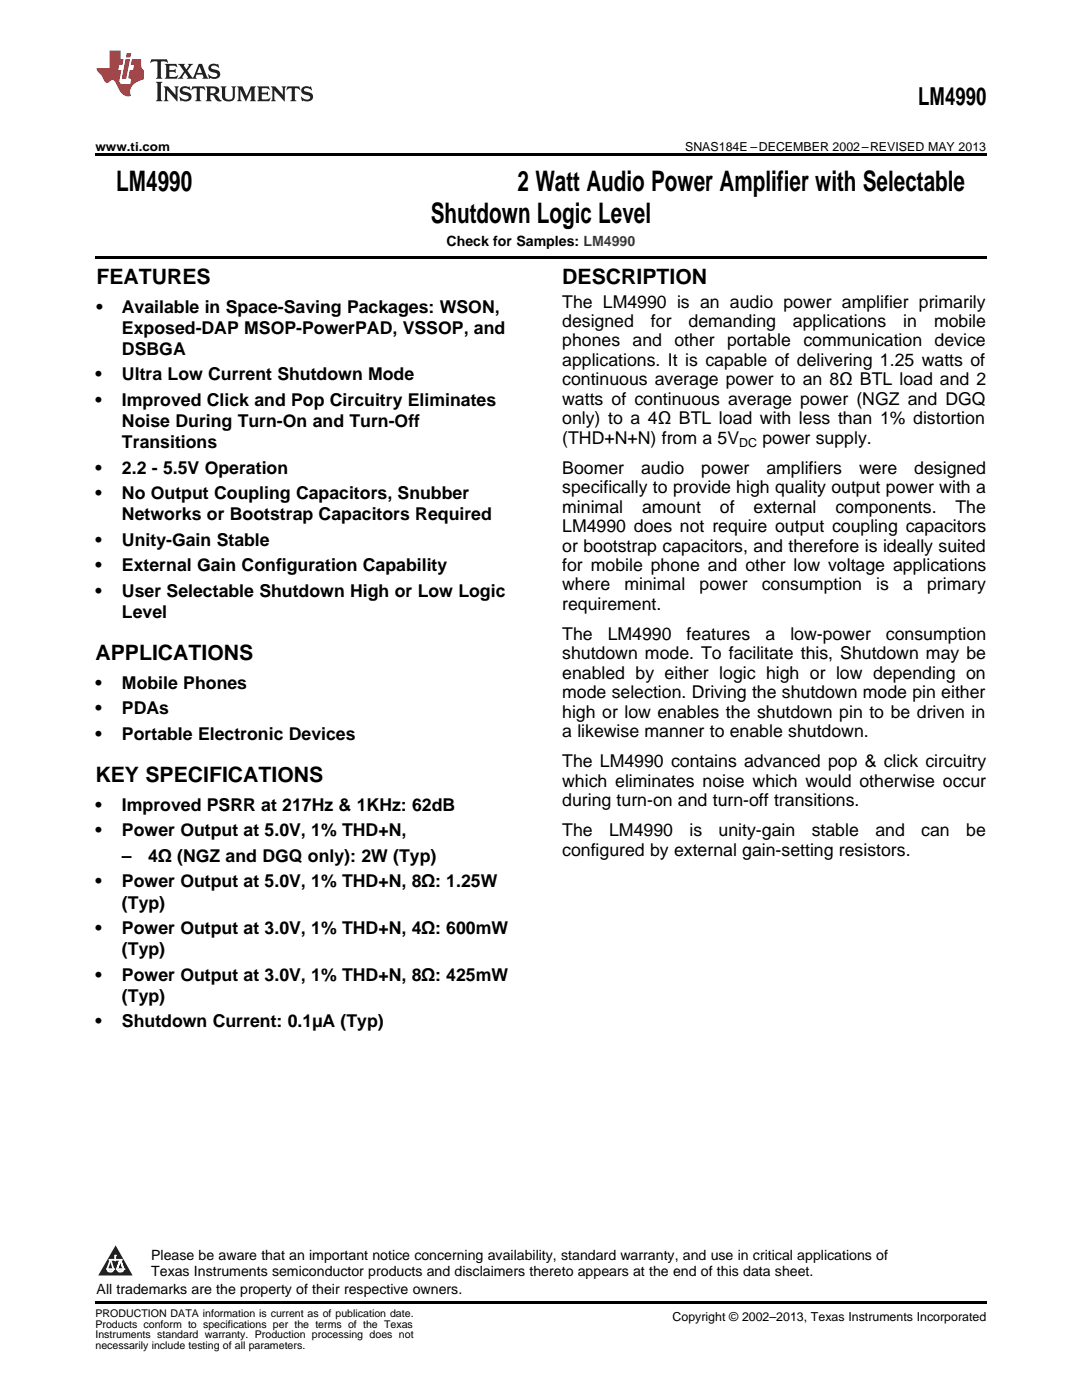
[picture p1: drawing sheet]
<svg xmlns="http://www.w3.org/2000/svg" width="216mm" height="279mm" viewBox="0 0 216 279" stroke-linecap="round" stroke-linejoin="round" font-family="sans-serif">
<defs><g id="words">
<g font-size="5.6">
<text x="23.2" y="38.1">LM4990</text>
<text x="103.3" y="38.1">2 Watt Audio Power Amplifier with Selectable</text>
<text x="85.9" y="44.4">Shutdown Logic Level</text>
</g>
<text font-size="4.9" x="183.2" y="21">LM4990</text>
<g font-size="4.2">
<text x="19.2" y="56.7">FEATURES</text>
<text x="112.2" y="56.7">DESCRIPTION</text>
<text x="19" y="131.8">APPLICATIONS</text>
<text x="19" y="156.1">KEY SPECIFICATIONS</text>
</g>
<g font-size="3.5">
<text x="19.2" y="62.4">•</text>
<text x="24.3" y="62.4">Available in Space-Saving Packages: WSON,</text>
<text x="112.2" y="61.4">The LM4990 is an audio power amplifier primarily</text>
<text x="112.2" y="65.3">designed</text>
<text x="129.9" y="65.3">for</text>
<text x="137.4" y="65.3">demanding</text>
<text x="158.2" y="65.3">applications</text>
<text x="180.2" y="65.3">in</text>
<text x="186.4" y="65.3">mobile</text>
<text x="24.3" y="66.6">Exposed-DAP MSOP-PowerPAD, VSSOP, and</text>
<text x="24.3" y="70.8">DSBGA</text>
<text x="112.2" y="69.1">phones</text>
<text x="126.2" y="69.1">and</text>
<text x="134.6" y="69.1">other</text>
<text x="145.1" y="69.1">portable</text>
<text x="160.3" y="69.1">communication</text>
<text x="186.5" y="69.1">device</text>
<text x="19" y="75.9">•</text>
<text x="24.3" y="75.9">Ultra Low Current Shutdown Mode</text>
<text x="112.2" y="73">applications. It is capable of delivering 1.25 watts of</text>
<text x="112.2" y="76.9">continuous average power to an 8Ω BTL load and 2</text>
<text x="19" y="81">•</text>
<text x="24.3" y="81">Improved Click and Pop Circuitry Eliminates</text>
<text x="112.2" y="80.8">watts of continuous average power (NGZ and DGQ</text>
<text x="24.3" y="85.2">Noise During Turn-On and Turn-Off</text>
<text x="24.3" y="89.5">Transitions</text>
<text x="112.2" y="84.7">only) to a 4Ω BTL load with less than 1% distortion</text>
<text x="112.2" y="88.5">(THD+N+N) from a 5V</text>
<text x="152.1" y="88.5">power supply.</text>
<text x="19" y="94.5">•</text>
<text x="24.3" y="94.5">2.2 - 5.5V Operation</text>
<text x="112.2" y="94.5">Boomer</text>
<text x="127.9" y="94.5">audio</text>
<text x="139.9" y="94.5">power</text>
<text x="152.9" y="94.5">amplifiers</text>
<text x="171.4" y="94.5">were</text>
<text x="182.4" y="94.5">designed</text>
<text x="19" y="99.6">•</text>
<text x="24.3" y="99.6">No Output Coupling Capacitors, Snubber</text>
<text x="112.2" y="98.4">specifically to provide high quality output power with a</text>
<text x="24.3" y="103.9">Networks or Bootstrap Capacitors Required</text>
<text x="112.2" y="102.3">minimal</text>
<text x="112.2" y="106.2">LM4990 does not require output coupling capacitors</text>
<text x="128.1" y="102.3">amount</text>
<text x="143.6" y="102.3">of</text>
<text x="150.4" y="102.3">external</text>
<text x="166.7" y="102.3">components.</text>
<text x="190.7" y="102.3">The</text>
<text x="19" y="108.9">•</text>
<text x="24.3" y="108.9">Unity-Gain Stable</text>
<text x="112.2" y="110.1">or bootstrap capacitors, and therefore is ideally suited</text>
<text x="112.2" y="113.9">for mobile phone and other low voltage applications</text>
<text x="19" y="114">•</text>
<text x="19" y="119.1">•</text>
<text x="24.3" y="114">External Gain Configuration Capability</text>
<text x="24.3" y="119.1">User Selectable Shutdown High or Low Logic</text>
<text x="112.2" y="117.8">where</text>
<text x="124.6" y="117.8">minimal</text>
<text x="139.6" y="117.8">power</text>
<text x="152" y="117.8">consumption</text>
<text x="174.8" y="117.8">is</text>
<text x="180.2" y="117.8">a</text>
<text x="185" y="117.8">primary</text>
<text x="24.3" y="123.3">Level</text>
<text x="112.2" y="121.7">requirement.</text>
<text x="112.2" y="127.7">The</text>
<text x="112.2" y="131.6">shutdown mode. To facilitate this, Shutdown may be</text>
<text x="121.3" y="127.7">LM4990</text>
<text x="137" y="127.7">features</text>
<text x="152.7" y="127.7">a</text>
<text x="157.7" y="127.7">low-power</text>
<text x="176.8" y="127.7">consumption</text>
<text x="19" y="137.5">•</text>
<text x="24.3" y="137.5">Mobile Phones</text>
<text x="112.2" y="135.5">enabled by either logic high or low depending on</text>
<text x="19" y="142.6">•</text>
<text x="24.3" y="142.6">PDAs</text>
<text x="112.2" y="139.3">mode selection. Driving the shutdown mode pin either</text>
<text x="112.2" y="143.2">high or low enables the shutdown pin to be driven in</text>
<text x="19" y="147.7">•</text>
<text x="24.3" y="147.7">Portable Electronic Devices</text>
<text x="112.2" y="147.1">a likewise manner to enable shutdown.</text>
<text x="112.2" y="153.1">The LM4990 contains advanced pop &amp; click circuitry</text>
<text x="19" y="161.9">•</text>
<text x="24.3" y="161.9">Improved PSRR at 217Hz &amp; 1KHz: 62dB</text>
<text x="112.2" y="157">which eliminates noise which would otherwise occur</text>
<text x="112.2" y="160.9">during turn-on and turn-off transitions.</text>
<text x="19" y="166.9">•</text>
<text x="24.3" y="166.9">Power Output at 5.0V, 1% THD+N,</text>
<text x="112.2" y="166.9">The</text>
<text x="121.5" y="166.9">LM4990</text>
<text x="137.6" y="166.9">is</text>
<text x="143.4" y="166.9">unity-gain</text>
<text x="162" y="166.9">stable</text>
<text x="174.7" y="166.9">and</text>
<text x="183.8" y="166.9">can</text>
<text x="192.8" y="166.9">be</text>
<text x="24.3" y="172">–</text>
<text x="29.6" y="172">4Ω (NGZ and DGQ only): 2W (Typ)</text>
<text x="112.2" y="170.7">configured by external gain-setting resistors.</text>
<text x="19" y="177.1">•</text>
<text x="24.3" y="177.1">Power Output at 5.0V, 1% THD+N, 8Ω: 1.25W</text>
<text x="24.3" y="181.3">(Typ)</text>
<text x="19" y="186.4">•</text>
<text x="24.3" y="186.4">Power Output at 3.0V, 1% THD+N, 4Ω: 600mW</text>
<text x="24.3" y="190.6">(Typ)</text>
<text x="19" y="195.7">•</text>
<text x="24.3" y="195.7">Power Output at 3.0V, 1% THD+N, 8Ω: 425mW</text>
<text x="24.3" y="200">(Typ)</text>
<text x="19" y="205">•</text>
<text x="24.3" y="205">Shutdown Current: 0.1µA (Typ)</text>
</g>
<g font-size="2.8">
<text x="89.1" y="49">Check for Samples: LM4990</text>
<text x="30.2" y="251.5">Please be aware that an important notice concerning availability, standard warranty, and use in critical applications of</text>
<text x="30.2" y="254.7">Texas Instruments semiconductor products and disclaimers thereto appears at the end of this data sheet.</text>
<text x="19.3" y="258.2">All trademarks are the property of their respective owners.</text>
</g>
<g font-size="2.5">
<text x="19" y="30.1">www.ti.com</text>
<text x="136.7" y="30.1">SNAS184E –DECEMBER 2002–REVISED MAY 2013</text>
<text x="147.5" y="89.3">DC</text>
<text x="134.2" y="263.6">Copyright © 2002–2013, Texas Instruments Incorporated</text>
</g>
<g font-size="2.1">
<text x="19" y="262.9">PRODUCTION DATA information is current as of publication date.</text>
<text x="19" y="265">Products conform to specifications per the terms of the Texas</text>
<text x="19" y="267.1">Instruments standard warranty. Production processing does not</text>
<text x="19" y="269.2">necessarily include testing of all parameters.</text>
</g>
<g font-size=".4" fill="#fff">
<text x="19" y="56.5">1</text>
<text x="19" y="258.2">2</text>
</g>
</g></defs>
<path d="M19 259.7h177.8v.5h-177.8z" fill="#000"/>
<path d="M23.1 248.5l3.4 6.1h-6.9z" fill="#231f20"/>
<path d="M21.4 253.3h1.2l-.3 .5h-.3a.55 .55 0 0 1-.6-.5z" fill-rule="evenodd" fill="#fff"/>
<path d="M21.4 253.3h1.2l-.3 .5h-.3a.55 .55 0 0 1-.6-.5z" fill="none" stroke="#231f20" stroke-width=".34"/>
<path d="M21.4 253.3l1.2 .1-.3 .4h-.5z" fill="none" stroke="#fff" stroke-width=".34"/>
<path d="M23 251.5h.1" fill="none" stroke="#fff" stroke-width=".34"/>
<path d="M23 250.6v.9z" fill="#fff"/>
<path d="M23 250.6v.9z" fill="none" stroke="#fff" stroke-width=".34"/>
<circle cx="23" cy="250.6" r=".17" fill="#fff"/>
<path d="M21.9 251.4h.1" fill="none" stroke="#fff" stroke-width=".34"/>
<path d="M21.9 251.4h2.3z" fill="#fff"/>
<path d="M21.9 251.4h2.3z" fill="none" stroke="#fff" stroke-width=".34"/>
<circle cx="24.2" cy="251.4" r=".17" fill="#fff"/>
<path d="M23.3 253.3h.1" fill="none" stroke="#fff" stroke-width=".34"/>
<path d="M24 251.4l-.7 1.9z" fill="#fff"/>
<path d="M24 251.4l-.7 1.9z" fill="none" stroke="#fff" stroke-width=".34"/>
<path d="M24 251.4l.7 1.9z" fill="#fff"/>
<path d="M24 251.4l.7 1.9z" fill="none" stroke="#fff" stroke-width=".34"/>
<path d="M24.6 253.3h.1" fill="none" stroke="#fff" stroke-width=".34"/>
<circle cx="21.4" cy="253.3" r=".17" fill="#fff"/>
<path d="M22.1 251.4l-.7 1.9z" fill="#fff"/>
<path d="M22.1 251.4l-.7 1.9z" fill="none" stroke="#fff" stroke-width=".34"/>
<path d="M22.1 251.4l.5 1.9z" fill="#fff"/>
<path d="M22.1 251.4l.5 1.9z" fill="none" stroke="#fff" stroke-width=".34"/>
<circle cx="22.6" cy="253.3" r=".17" fill="#fff"/>
<path d="M23.4 253.3h1.3a.65 .65 0 0 1-.7 .5 .65 .65 0 0 1-.6-.5z" fill-rule="evenodd" fill="#fff"/>
<path d="M23.4 253.3h1.3a.65 .65 0 0 1-.7 .5 .65 .65 0 0 1-.6-.5z" fill="none" stroke="#231f20" stroke-width=".34"/>
<path d="M23.4 253.3h1.3l-.4 .5h-.6z" fill="none" stroke="#fff" stroke-width=".34"/>
<path d="M23.3 253.3h.1" fill="none" stroke="#fff" stroke-width=".34"/>
<circle cx="24.7" cy="253.3" r=".17" fill="#fff"/>
<path d="M19 30.6h177.8v.5h-177.8zM19 51h177.8v.6h-177.8z" fill="#000"/>
<path d="M30.2 11.8l-.2 .8a1.31 1.31 0 0 1 1.4-.3v2.9l-.3 .5h1.3l-.3-.5v-2.7l.3-.3a1.09 1.09 0 0 1 1.1 .4l-.2-.8zM32.9 12.8l.3 .4v2l-.3 .5h2.4l.2-.7a1.48 1.48 0 0 1-1.7 .3v-1l1 .1 .2 .2v-.9l-.2 .3h-1v-.7l.2-.2a1.73 1.73 0 0 1 1.4 .3l-.2-.6zM35.5 12.8l1.2 1.4-.7 1-.5 .5h1.1l-.2-.3 .5-.9 .6 .9-.2 .3h2l-.3-.3 .2-.5h1.2l.2 .5-.2 .3h1.2l-.3-.4-1-2.5h-.6l-1.3 2.7-1-1.4 1.1-1.3h-1l.2 .2-.5 .9-.5-.9 .2-.2zM39.8 13.3l.5 1.3h-1zM41.9 12.9a.83 .83 0 0 0-.3 1 .83 .83 0 0 0 .8 .5l.8 .2 .2 .3a1 1 0 0 1-1 .5 1 1 0 0 1-.8-.6l.1 .9 .2-.1a1.65 1.65 0 0 0 2-.5 .89 .89 0 0 0-.8-1.2l-.8-.2-.2-.3a.91 .91 0 0 1 1.6 .2l-.2-.8h-.4a1.34 1.34 0 0 0-1.2 .1zM31.1 16.3l.3 .5v2.9l-.3 .5h1.3l-.3-.5v-2.9l.3-.5zM32.7 17.2l.2 .5v2l-.2 .5h.9l-.3-.5 .1-1.7 2 2.2v-2.5l.3-.5h-.9l.2 .3v1.4l-1.5-1.7zM36.2 17.4a.83 .83 0 0 0-.3 .9 .83 .83 0 0 0 .8 .6l.8 .2 .2 .3a1 1 0 0 1-1 .5 1 1 0 0 1-.8-.6l.1 .9 .2-.1a1.66 1.66 0 0 0 2-.5 .89 .89 0 0 0-.9-1.2l-.7-.2-.2-.3a.91 .91 0 0 1 1.6 .2l-.2-.9-.4 .1a1.36 1.36 0 0 0-1.2 .1zM38.4 17.2l-.2 .9a.61 .61 0 0 1 1.1-.3v1.9l-.4 .5h1.3l-.3-.5v-1.9l.2-.2a.81 .81 0 0 1 .8 .5l-.1-.9zM41 17.2l.3 .5v2l-.3 .5h1.3l-.3-.3v-.9a.72 .72 0 0 1 .9 .6 .85 .85 0 0 0 1.4 .5l-.5-.3-.5-.7-.3-.3a.78 .78 0 0 0 .7-.7 .78 .78 0 0 0-.7-.8zM42 17.7l.2-.1a.6 .6 0 0 1 .7 .1 .6 .6 0 0 1 .1 .7l-.2 .2h-.8zM44 17.2l.3 .3a3.4 3.4 0 0 0 .3 2.4 1.57 1.57 0 0 0 2.2-.3l.1-2.1 .2-.3h-1l.3 .5v1.5a.76 .76 0 0 1-.7 .7 .76 .76 0 0 1-.8-.7v-1.5l.3-.5zM47.3 17.2l.3 .5v2l-.3 .5h.9l-.2-.5v-1.8l1 2.3 1.1-2.3v1.8l-.2 .5h1.2l-.3-.5v-2l.3-.5h-1.1l-.8 2-.8-2zM51.3 17.2l.3 .5v2l-.3 .5h2.4l.2-.7a1.49 1.49 0 0 1-1.6 .3l-.1-1h1l.3 .3v-.9l-.3 .3h-1v-.7l.3-.2a1.73 1.73 0 0 1 1.4 .3l-.3-.7zM54.1 17.2l.3 .5v2l-.3 .5h1l-.4-.5 .1-1.7 2 2.2v-2.5l.3-.5h-.9l.2 .3v1.4l-1.5-1.7zM57.4 17.2l-.2 .9a.8 .8 0 0 1 1-.5v2.1l-.3 .5h1.3l-.4-.5v-1.9l.2-.2a.81 .81 0 0 1 .9 .5l-.2-.9zM60.4 17.4a.83 .83 0 0 0-.3 .9 .83 .83 0 0 0 .8 .6l.8 .2 .2 .3a1 1 0 0 1-1 .5 1 1 0 0 1-.8-.6l.2 .9 .1-.1a1.66 1.66 0 0 0 2-.5 .89 .89 0 0 0-.8-1.2l-.8-.2-.2-.3a.91 .91 0 0 1 1.6 .2l-.2-.9-.3 .1a1.35 1.35 0 0 0-1.3 .1z" fill="#231f20"/>
<path d="M21.9 10.1v3.5h-2.6a2.13 2.13 0 0 0 .9 1.4l.4 .6a.94 .94 0 0 0 1.1 .9 .75 .75 0 0 1 .6-.5 .75 .75 0 0 1 .7 .4l.5 1a2.1 2.1 0 0 0 2.6 1.7 2.2 2.2 0 0 1 1.7-3l.9-.3v-1.8a1.16 1.16 0 0 1-.5-1v-1.2h-1.9l-.2 1.2h.7l-.3 1h-.6l-.3 1.3v.3l.6 .1-.2 1.1h-.9a.93 .93 0 0 1-1.3-.8l.4-2h-.6l.2-1h.6l.3-1.2h-.6v-1.7zM25.1 11.8l-.8 3.9h.9l.7-3.9zM25.3 10.6l-.2 .9h.9l.2-.9z" fill="#ee1d23"/>
<use href="#words"/>
</svg>
